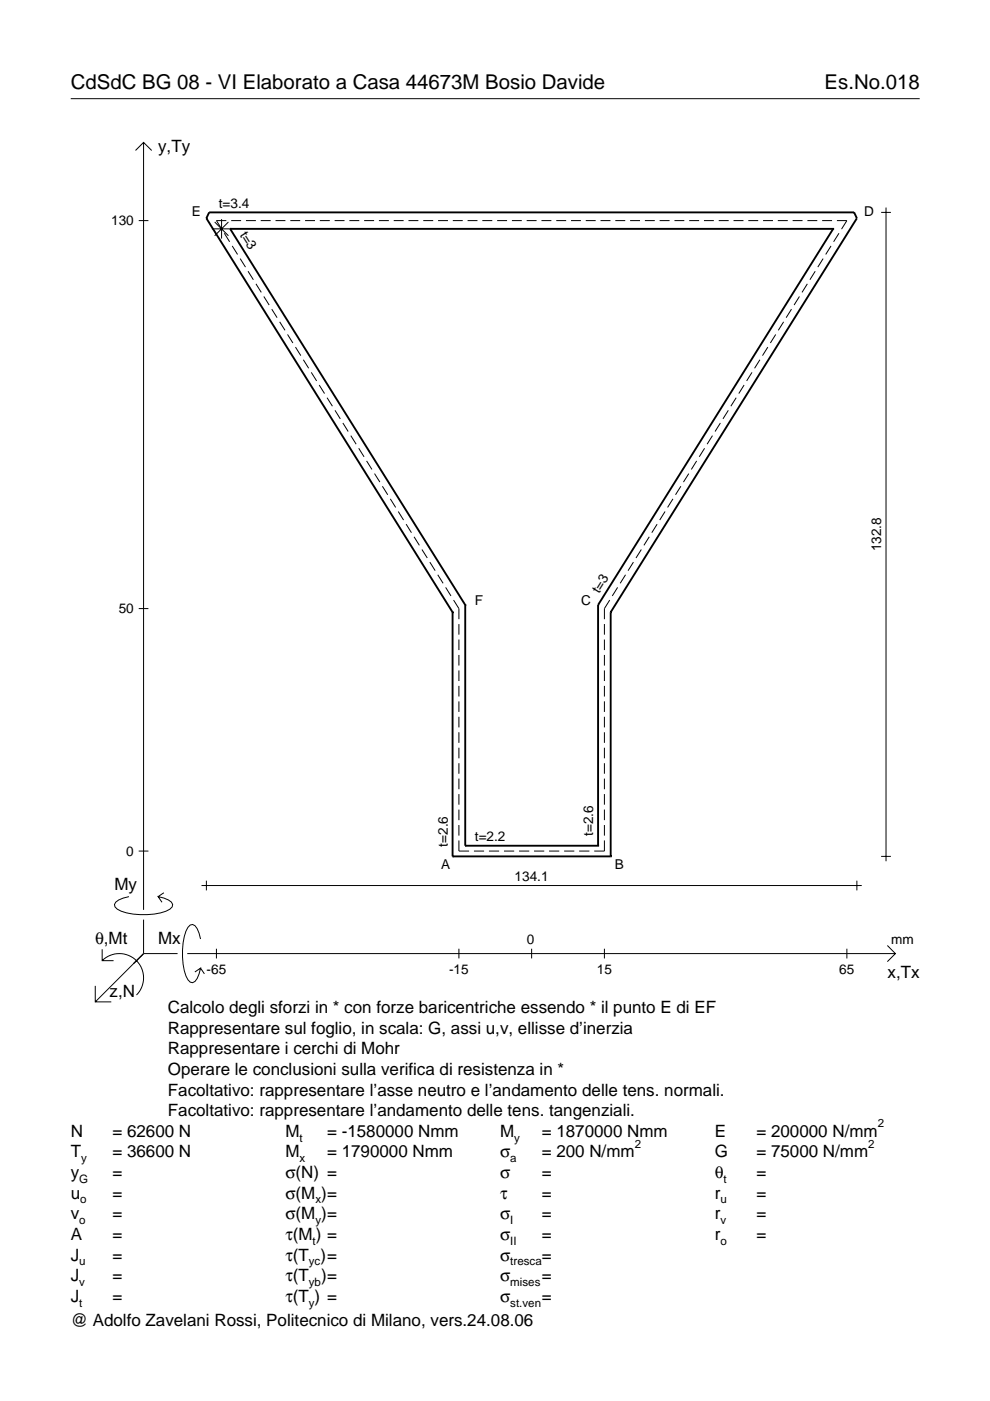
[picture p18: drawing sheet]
<svg xmlns="http://www.w3.org/2000/svg" width="210mm" height="297mm" viewBox="0 0 210 297" stroke-linecap="round" stroke-linejoin="round" font-family="sans-serif">
<defs><g id="words">
<g font-size="4.3">
<text x="15" y="18.9">CdSdC BG 08 - VI Elaborato a Casa 44673M Bosio Davide</text>
<text x="174.8" y="18.9">Es.No.018</text>
</g>
<g font-size="3.6">
<text x="33.5" y="32.3">y,Ty</text>
<text x="24.3" y="188.8">My</text>
<text x="20.1" y="200.1">θ,Mt</text>
<text x="33.5" y="200.1">Mx</text>
<text x="188.2" y="207.3">x,Tx</text>
<text x="23.2" y="211.4">z,N</text>
<text x="35.6" y="214.8">Calcolo degli sforzi in * con forze baricentriche essendo * il punto E di EF</text>
<text x="35.6" y="219.2">Rappresentare sul foglio, in scala: G, assi u,v, ellisse d’inerzia</text>
<text x="35.6" y="223.5">Rappresentare i cerchi di Mohr</text>
<text x="35.6" y="227.9">Operare le conclusioni sulla verifica di resistenza in *</text>
<text x="35.6" y="232.3">Facoltativo: rappresentare l’asse neutro e l’andamento delle tens. normali.</text>
<text x="35.6" y="236.7">Facoltativo: rappresentare l’andamento delle tens. tangenziali.</text>
<text x="15" y="241">N</text>
<text x="15" y="245.4">T</text>
<text x="23.8" y="241">= 62600 N</text>
<text x="23.8" y="245.4">= 36600 N</text>
<text x="60.5" y="241">M</text>
<text x="60.5" y="245.4">M</text>
<text x="69.3" y="241">= -1580000 Nmm</text>
<text x="69.3" y="245.4">= 1790000 Nmm</text>
<text x="106" y="245.4">σ</text>
<text x="106" y="241">M</text>
<text x="114.9" y="241">= 1870000 Nmm</text>
<text x="114.9" y="245.4">= 200 N/mm</text>
<text x="151.5" y="241">E</text>
<text x="151.5" y="245.4">G</text>
<text x="160.4" y="241">= 200000 N/mm</text>
<text x="160.4" y="245.4">= 75000 N/mm</text>
<text x="15" y="249.8">y</text>
<text x="23.8" y="249.8">=</text>
<text x="60.5" y="249.8">σ(N) =</text>
<text x="106" y="249.8">σ</text>
<text x="114.9" y="249.8">=</text>
<text x="151.5" y="249.8">θ</text>
<text x="160.4" y="249.8">=</text>
<text x="15" y="254.2">u</text>
<text x="23.8" y="254.2">=</text>
<text x="60.5" y="254.2">σ(M )=</text>
<text x="106" y="254.2">τ</text>
<text x="114.9" y="254.2">=</text>
<text x="151.5" y="254.2">r</text>
<text x="160.4" y="254.2">=</text>
<text x="15" y="258.5">v</text>
<text x="15" y="262.9">A</text>
<text x="23.8" y="262.9">=</text>
<text x="23.8" y="258.5">=</text>
<text x="60.5" y="258.5">σ(M )=</text>
<text x="60.5" y="262.9">τ(M ) =</text>
<text x="106" y="262.9">σ</text>
<text x="106" y="258.5">σ</text>
<text x="114.9" y="258.5">=</text>
<text x="114.9" y="262.9">=</text>
<text x="151.5" y="258.5">r</text>
<text x="151.5" y="262.9">r</text>
<text x="160.4" y="258.5">=</text>
<text x="160.4" y="262.9">=</text>
<text x="15" y="267.3">J</text>
<text x="23.8" y="267.3">=</text>
<text x="60.5" y="267.3">τ(T )=</text>
<text x="106" y="267.3">σ</text>
<text x="114.9" y="267.3">=</text>
<text x="15" y="271.7">J</text>
<text x="23.8" y="271.7">=</text>
<text x="60.5" y="271.7">τ(T</text>
<text x="68.1" y="271.7">)=</text>
<text x="106" y="271.7">σ</text>
<text x="114.9" y="271.7">=</text>
<text x="15" y="281.2">@ Adolfo Zavelani Rossi, Politecnico di Milano, vers.24.08.06</text>
<text x="15" y="276">J</text>
<text x="23.8" y="276">=</text>
<text x="60.5" y="276">τ(T ) =</text>
<text x="106" y="276">σ</text>
<text x="114.9" y="276">=</text>
</g>
<g font-size="2.9">
<text x="23.6" y="47.8">130</text>
<text x="40.7" y="45.8">E</text>
<text x="46.4" y="44">t=3.4</text>
<text x="183.2" y="45.8">D</text>
<text x="50.8" y="49.7" transform="rotate(58 50.8 49.7)">t=3</text>
<text x="186.8" y="116.9" transform="rotate(-90 186.8 116.9)">132.8</text>
<text x="127" y="126" transform="rotate(-58 127 126)">t=3</text>
<text x="25.2" y="130">50</text>
<text x="100.7" y="128.2">F</text>
<text x="123.2" y="128.2">C</text>
<text x="94.9" y="179.5" transform="rotate(-90 94.9 179.5)">t=2.6</text>
<text x="100.7" y="178.3">t=2.2</text>
<text x="125.8" y="177.3" transform="rotate(-90 125.8 177.3)">t=2.6</text>
<text x="26.8" y="181.4">0</text>
<text x="93.6" y="184.3">A</text>
<text x="130.4" y="184.3">B</text>
<text x="109.1" y="186.7">134.1</text>
<text x="111.7" y="200.1">0</text>
<text x="189" y="200.1">mm</text>
<text x="43.8" y="206.6">-65</text>
<text x="95.2" y="206.6">-15</text>
<text x="126.5" y="206.6">15</text>
<text x="178" y="206.6">65</text>
</g>
<g font-size="2.4">
<text x="186.1" y="239">2</text>
<text x="63.5" y="242">t</text>
<text x="109" y="242">y</text>
<text x="134.6" y="243.4">2</text>
<text x="184.1" y="243.4">2</text>
<text x="16.8" y="250.8">G</text>
<text x="17.2" y="246.4">y</text>
<text x="63.5" y="246.4">x</text>
<text x="108.2" y="246.4">a</text>
<text x="153.4" y="250.8">t</text>
<text x="17" y="255.2">o</text>
<text x="66.9" y="255.2">x</text>
<text x="152.7" y="255.2">u</text>
<text x="16.8" y="259.5">o</text>
<text x="66.3" y="263.9">t</text>
<text x="66.9" y="259.5">y</text>
<text x="108.2" y="259.5">I</text>
<text x="108.2" y="263.9">II</text>
<text x="152.7" y="259.5">v</text>
<text x="152.7" y="263.9">o</text>
<text x="16.8" y="268.3">u</text>
<text x="65.5" y="268.3">yc</text>
<text x="108.2" y="268.3">tresca</text>
<text x="16.8" y="272.7">v</text>
<text x="65.5" y="272.7">yb</text>
<text x="108.2" y="272.7">mises</text>
<text x="16.8" y="277">t</text>
<text x="65.5" y="277">y</text>
<text x="108.2" y="277">st.ven</text>
</g>
</g></defs>
<g fill="none" stroke="#000" stroke-width=".21">
<path d="M15 20.9h180M28.7 31.9l1.7-1.7 1.8 1.7M30.4 30.2v162.7M29.4 46.8h2.1M44.9 48.5h4.1M45.5 47.1l2.9 2.9M47 46.5v4.1M47.6 49.5l1.1 1.8M48 46.8h-2.1l1.1 1.8M48.4 47.1l-2.9 2.9M49 46.8h2.1M49.2 52.1l1.2 1.9"/>
<path d="M50.9 54.8l1.1 1.8M52.1 46.8h2.2M52.6 57.5l1.1 1.8M55.3 46.8h2.1M58.4 46.8h2.1M61.5 46.8h2.1M64.7 46.8h2.1M67.8 46.8h2.1M70.9 46.8h2.1M74.1 46.8h2.1M77.2 46.8h2.1M80.3 46.8h2.1"/>
<path d="M83.5 46.8h2.1M86.6 46.8h2.1M89.7 46.8h2.1M92.9 46.8h2.1M96 46.8h2.1M99.1 46.8h2.1M102.3 46.8h2.1M105.4 46.8h2.1M108.5 46.8h2.1M111.7 46.8h2.1M114.8 46.8h2.1M117.9 46.8h2.1"/>
<path d="M121.1 46.8h2.1M124.2 46.8h2.1M127.3 46.8h2.1M130.5 46.8h2.1M133.6 46.8h2.1M136.7 46.8h2.1M139.9 46.8h2.1M143 46.8h2.1M146.1 46.8h2.1M149.3 46.8h2.1M152.4 46.8h2.1M155.5 46.8h2.1"/>
<path d="M158.7 46.8h2.1M161.8 46.8h2.1M164.9 46.8h2.1M168.1 46.8h2.1M171.2 46.8h2.1M172.8 57.5l-1.1 1.8M174.3 46.8h2.1M174.5 54.8l-1.1 1.8M176.2 52.1l-1.1 1.9M177.4 46.8h2.2l-1.2 1.8M177.9 49.5l-1.2 1.8M186.8 45h2.1"/>
<path d="M187.9 44v138.6M54.3 60.2l1.1 1.8M55.9 62.9l1.2 1.8M57.6 65.5l1.1 1.9M59.3 68.2l1.1 1.8M61 70.9l1.1 1.8M62.6 73.6l1.2 1.8M64.3 76.3l1.1 1.8M66 79l1.1 1.8M159.4 79l-1.1 1.8M161.1 76.3l-1.1 1.8M162.8 73.6l-1.1 1.8"/>
<path d="M164.5 70.9l-1.2 1.8M166.1 68.2l-1.1 1.8M167.8 65.5l-1.1 1.9M169.5 62.9l-1.1 1.8M171.2 60.2l-1.2 1.8M67.7 81.6l1.1 1.8M69.3 84.3l1.2 1.8M71 87l1.2 1.8M72.7 89.7l1.1 1.8M74.4 92.4l1.1 1.8M76.1 95l1.1 1.9M77.7 97.7l1.2 1.8"/>
<path d="M147.7 97.7l-1.1 1.8M149.4 95l-1.1 1.9M151.1 92.4l-1.2 1.8M152.7 89.7l-1.1 1.8M154.4 87l-1.1 1.8M156.1 84.3l-1.1 1.8M157.8 81.6l-1.2 1.8M79.4 100.4l1.1 1.8M81.1 103.1l1.1 1.8M82.8 105.8l1.1 1.8M84.4 108.5l1.2 1.8M86.1 111.1l1.1 1.8"/>
<path d="M87.8 113.8l1.1 1.8M89.5 116.5l1.1 1.8M91.1 119.2l1.2 1.8M134.3 119.2l-1.1 1.8M136 116.5l-1.2 1.8M137.7 113.8l-1.2 1.8M139.3 111.1l-1.1 1.8M141 108.5l-1.1 1.8M142.7 105.8l-1.2 1.8M144.4 103.1l-1.2 1.8M146 100.4l-1.1 1.8M29.4 129h2.1"/>
<path d="M92.8 121.9l1.1 1.8M94.5 124.5l1.1 1.9M96.2 127.2l1.1 1.8v2.3M97.3 132.3v2.3M97.3 135.6v2.2M97.3 138.9v2.2M128.1 132.3v2.3M128.1 135.6v2.2M128.1 138.9v2.2M129.3 127.2l-1.2 1.8v2.3M130.9 124.5l-1.1 1.9M132.6 121.9l-1.1 1.8"/>
<path d="M97.3 142.1v2.3M97.3 145.4v2.3M97.3 148.7v2.2M97.3 152v2.2M97.3 155.3v2.2M97.3 158.5v2.3M128.1 142.1v2.3M128.1 145.4v2.3M128.1 148.7v2.2M128.1 152v2.2M128.1 155.3v2.2M128.1 158.5v2.3"/>
<path d="M97.3 178.2v2.2h2.2M97.3 161.8v2.3M97.3 165.1v2.2M97.3 168.4v2.2M97.3 171.6v2.3M97.3 174.9v2.3M128.1 178.2v2.2h-2.1M128.1 161.8v2.3M128.1 165.1v2.2M128.1 168.4v2.2M128.1 171.6v2.3M128.1 174.9v2.3"/>
<path d="M27.3 190.1a3.6 3.6 0 0 0-3 1.7l.1 .5a5.7 5.7 0 0 0 3.8 1.5 13.3 13.3 0 0 0 7.8-1l.5-.5 .1-.5a3.6 3.6 0 0 0-3.1-1.7l.8 1.2M29.4 180.4h2.1M30.4 195v7.2M34.7 189.3l-1.2 .8M42.5 199.1a3.6 3.6 0 0 0-1.7-3.1l-.5 .1a5.7 5.7 0 0 0-1.5 3.8 13.3 13.3 0 0 0 1 7.8l.5 .5 .5 .2a3.6 3.6 0 0 0 1.7-3.1l-1.2 .8M42.7 187.8h140M43.8 186.7v2.1M100.5 180.4h2.1M103.7 180.4h2.1M106.9 180.4h2.1M110 180.4h2.2M113.2 180.4h2.2"/>
<path d="M116.4 180.4h2.2M119.6 180.4h2.2M122.8 180.4h2.2M181.7 186.7v2.1M186.8 181.6h2.1M20.2 209v3.4h3.4M21.7 203.7a5.1 5.1 0 0 1 7.2 0 5.1 5.1 0 0 1 0 7.3M21.7 201.3v2.4h2.4M30.4 202.2l-10.2 10.2M30.4 202.2l-2 2M30.4 202.2h7.2M39.7 202.2h150.1"/>
<path d="M42.5 205.3l.8 1.2M45.9 201.2v2M97.3 201.2v2M112.7 201.2v2M128.1 201.2v2M179.6 201.2v2M188.1 200.5l1.7 1.7-1.7 1.7"/>
</g>
<g fill="none" stroke="#000" stroke-width=".4">
<path d="M48.8 48.5h.1M48.8 48.5h127.8M48.8 48.5l49.8 79.8M176.6 48.5h.1M176.6 48.5l-49.8 79.8M96 129.8h.1M96 129.8l-52.2-83.5 .5-1.3h136.8l.6 1.3-52.2 83.5M96 129.8v51.8M98.6 128.3h.1M98.6 128.3v51M126.8 128.3h.1M126.8 128.3v51"/>
<path d="M129.5 129.8h.1M129.5 129.8v51.8M98.6 179.3h.1M98.6 179.3h28.2M126.8 179.3h.1M96 181.6h.1M96 181.6h33.5M129.5 181.6h.1"/>
</g>
<use href="#words"/>
</svg>
